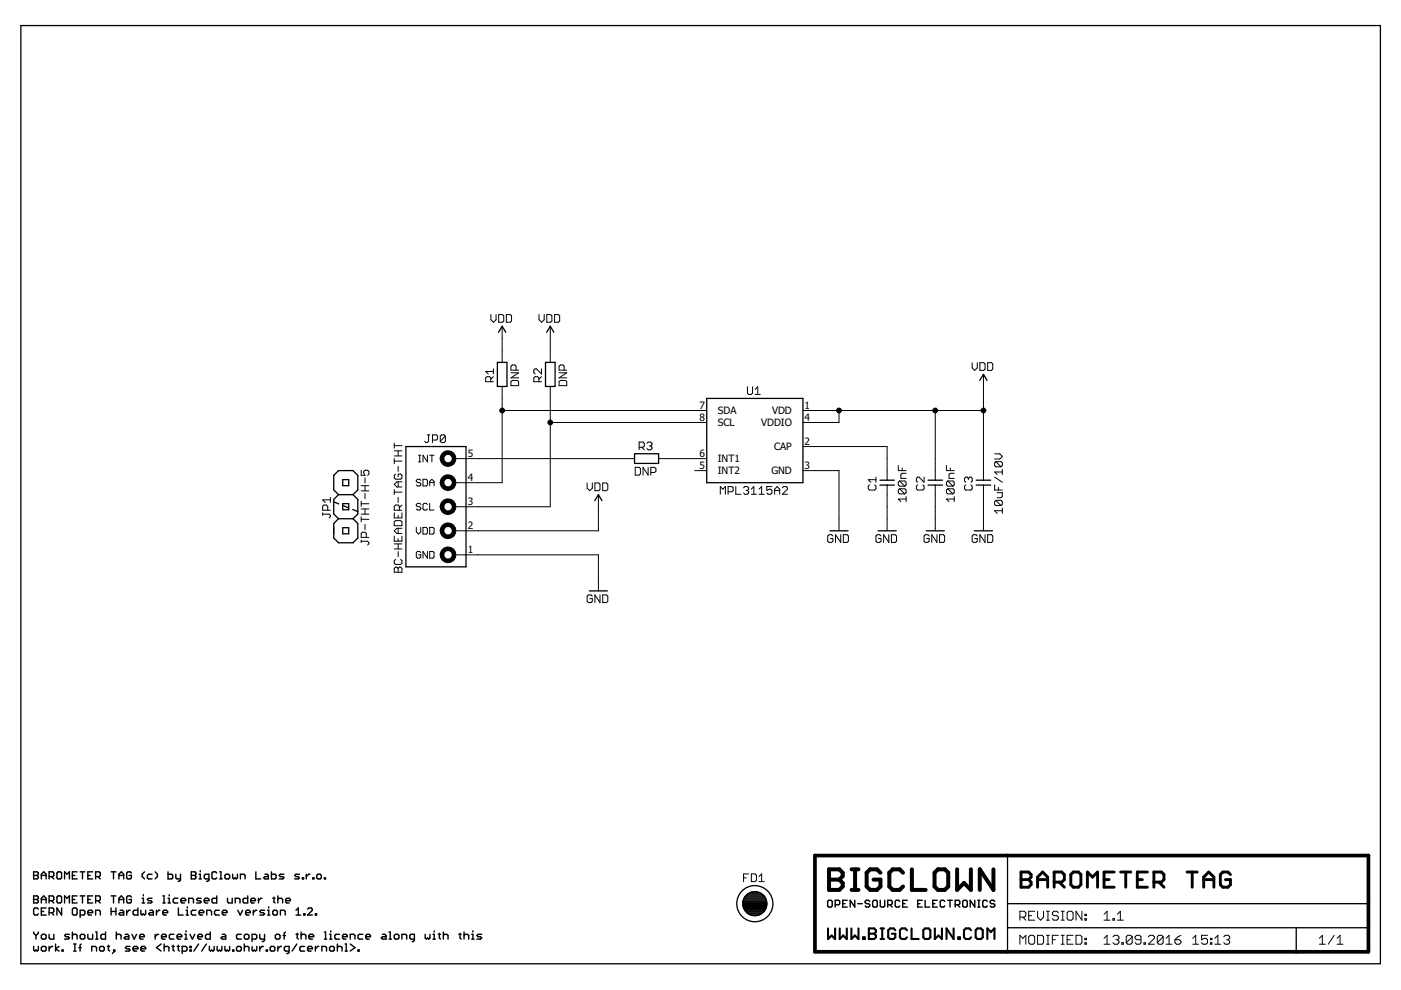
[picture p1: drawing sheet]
<svg xmlns="http://www.w3.org/2000/svg" width="297mm" height="210mm" viewBox="0 0 297 210" stroke-linecap="round" stroke-linejoin="round" font-family="sans-serif">
<defs><g id="words">
<g font-size="2.2">
<text x="148.3" y="89.2">8</text>
<text x="148.3" y="86.7">7</text>
<text x="152.2" y="87.8">SDA</text>
<text x="163.7" y="87.8">VDD</text>
<text x="170.6" y="86.7">1</text>
<text x="170.6" y="89.2">4</text>
<text x="152.2" y="90.3">SCL</text>
<text x="161.4" y="90.3">VDDIO</text>
<text x="164.1" y="95.4">CAP</text>
<text x="170.6" y="94.3">2</text>
<text x="99.2" y="102">4</text>
<text x="99.2" y="96.9">5</text>
<text x="148.3" y="99.4">5</text>
<text x="148.3" y="96.9">6</text>
<text x="152.2" y="100.5">INT2</text>
<text x="152.2" y="98">INT1</text>
<text x="163.6" y="100.5">GND</text>
<text x="170.6" y="99.4">3</text>
<text x="99.2" y="107.1">3</text>
<text x="99.2" y="112.2">2</text>
<text x="99.2" y="117.3">1</text>
</g>
</g></defs>
<g fill="none" stroke="#000" stroke-width=".3">
<path d="M7.1 184.8h.8l.2 .3v.3l-.2 .2 .2 .3v.2l-.2 .3h-.8zM7.1 189.9h.8l.2 .3v.3l-.2 .2 .2 .3v.2l-.2 .3h-.8zM7.1 197.6v.3l.5 .5M7.1 185.6h.8M7.1 190.7h.8M7.6 198.4v.7M8.1 192.8l-.2-.3h-.5l-.3 .3v1l.3 .2h.5l.2-.2M8.1 197.6v.3l-.5 .5M8.8 185.6h1M8.8 186.4v-1l.5-.6 .5 .6v1M8.8 191.5v-1l.5-.6 .5 .6v1M8.8 198.4l.2-.3h.5l.3 .3v.5l-.3 .2h-.5l-.2-.2z"/>
<path d="M8.8 190.7h1M8.8 193.3h.5M9.8 192.5h-1v1.5h1M10.4 185.9h.8l.2-.3v-.5l-.2-.3h-.8v1.6M10.4 191h.8l.2-.3v-.5l-.2-.3h-.8v1.6M10.4 193.5h.8l.2-.2v-.5l-.2-.3h-.8v1.5M10.4 198.1v.8l.3 .2h.7v-1M10.9 185.9l.5 .5M10.9 191l.5 .5M10.9 193.5l.5 .5M12.3 184.8h.5l.3 .3v1l-.3 .3h-.5l-.2-.3v-1zM12.3 189.9h.5l.3 .3v1l-.3 .3h-.5l-.2-.3v-1z"/>
<path d="M13.1 192.5v1.5l-1-1.5v1.5M13.7 186.4v-1.6l.5 .6 .5-.6v1.6M13.7 191.5v-1.6l.5 .6 .5-.6v1.6M14.7 198.1h-.8l-.2 .3 .2 .2h.6l.2 .3-.2 .2h-.8M15.3 185.6h.6M15.3 197.6v1.5M15.3 190.7h.6M15.3 198.4l.3-.3h.5l.2 .3v.7M15.6 192.5h.5l.2 .3v1l-.2 .2h-.5l-.3-.2v-1zM16.3 184.8h-1v1.6h1M16.3 189.9h-1v1.6h1M17 184.8h1"/>
<path d="M17 189.9h1M17 194h.7l.3-.2v-.5l-.3-.3h-.7v1.5M17 198.4l.3-.3h.4l.3 .3v.5l-.3 .2h-.4l-.3-.2zM17.5 184.8v1.6M17.5 189.9v1.6M18.6 185.6h.5M18.6 193.5h1v-.2l-.2-.3h-.5l-.3 .3v.5l.3 .2h.5M18.6 198.1v.8l.3 .2h.7v-1M18.6 190.7h.5M19.6 184.8h-1v1.6h1M19.6 189.9h-1v1.6h1M20.3 185.9h.7l.3-.3v-.5l-.3-.3h-.7v1.6"/>
<path d="M20.3 191h.7l.3-.3v-.5l-.3-.3h-.7v1.6M20.3 194v-1h.7l.3 .3v.7M20.3 199.1h.5M20.3 197.6h.2v1.5M20.8 185.9l.5 .5M20.8 191l.5 .5M22.4 197.6v1.5h-.8l-.2-.2v-.5l.2-.3h.8M23.6 184.8h1M23.6 189.9h1M23.6 193.3h1M23.6 192.5v1.5M24.1 184.8v1.6"/>
<path d="M24.1 189.9v1.6M24.6 192.5v1.5M24.7 198.4l.2-.3h.5l.3 .3v.7M24.7 197.6v1.5M25.2 185.6h1M25.2 186.4v-1l.5-.6 .5 .6v1M25.2 191.5v-1l.5-.6 .5 .6v1M25.2 190.7h1M25.5 193h.5l.2 .3v.7h-.7l-.3-.2 .3-.3h.7M26.6 198.1h.5l.2 .3v.7h-.7l-.3-.2 .3-.3h.7M26.9 193v1M27.6 193h-.3l-.4 .5"/>
<path d="M27.9 185.1l-.3-.3h-.5l-.2 .3v1l.2 .3h.5l.3-.3v-.5h-.6M27.9 190.2l-.3-.3h-.5l-.2 .3v1l.2 .3h.5l.3-.3v-.5h-.6M28 198.1l.4 1 .6-1M29.2 192.5v1.5h-.7l-.3-.2v-.5l.3-.3h.7M29.6 198.6h1v-.2l-.2-.3h-.6l-.2 .3v.5l.2 .2h.6M29.9 193v.8l.2 .2 .3-.2 .2 .2 .3-.2v-.8M30.1 191.5h.5M30.1 190.5h.3v1M30.4 189.7v.2M30.6 184.8l-.5 .6v.5l.5 .5M31.8 193h.5l.2 .3v.7h-.7l-.3-.2 .3-.3h.7M32.2 185.4h-.7l-.3 .2v.5l.3 .3h.7"/>
<path d="M32.2 190.5h-.7l-.3 .2 .3 .3h.5l.2 .2-.2 .3h-.8M32.9 184.8l.5 .6v.5l-.5 .5M32.9 198.1v1M33.2 193v1M33.6 198.1h-.2l-.5 .5M33.9 193h-.2l-.5 .5M34.2 198.6h1.1v-.2l-.3-.3h-.5l-.3 .3v.5l.3 .2h.5M34.5 189.9h.3v1.6M34.5 191.5h.5M34.5 193.5h1v-.2l-.2-.3h-.5l-.3 .3v.5l.3 .2h.5M35.6 184.8v1.6h.8l.2-.3v-.5l-.2-.2h-.8M35.6 191.5h.5"/>
<path d="M35.6 190.5h.3v1M35.9 189.7v.2M36.9 198.1h-.7l-.3 .3v.5l.3 .2h.7M37.3 185.4v.7l.2 .3h.8M37.5 198.6h1v-.2l-.2-.3h-.5l-.3 .3v.5l.3 .2h.5M37.7 190.5h-.7l-.3 .2v.5l.3 .3h.7M37.8 192.5v1.5h1M38.3 185.4v1.2l-.3 .3h-.2M38.4 191h1v-.3l-.3-.2h-.5l-.2 .2v.5l.2 .3h.5M39.2 199.1h.5M39.2 198.1h.2v1M39.4 197.4v.2"/>
<path d="M39.5 194h.5M39.5 193h.2v1M39.7 192.3v.2M40 191.5v-1h.8l.2 .2v.8M40.3 198.1l.5 1 .5-1M40.6 184.8h.7l.3 .3-.3 .5 .3 .5-.3 .3h-.7zM40.6 185.6h.7M41.6 193h-.8l-.2 .3v.5l.2 .2h.8M41.9 198.6h1v-.2l-.2-.3h-.5l-.3 .3v.5l.3 .2h.5M42.2 186.4h.5M42.2 185.4h.3v1M42.2 193.5h1v-.2l-.3-.3h-.4l-.3 .3v.5l.3 .2h.4"/>
<path d="M42.5 184.6v.2M42.7 190.5h-.8l-.2 .2 .2 .3h.5l.3 .2-.3 .3h-.7M43.3 191h1v-.3l-.3-.2h-.5l-.2 .2v.5l.2 .3h.5M43.8 194v-1h.8l.3 .3v.7M44.3 186.4h-.8l-.2-.3v-.5l.2-.2h.8v1.2l-.3 .3h-.2M44.6 197.6v1.5h-.8l-.2-.2v-.5l.2-.3h.8M46 185.1l-.3-.3h-.5l-.3 .3v1l.3 .3h.5l.3-.3M46 189.9v1.6h-.8l-.3-.3v-.5l.3-.2h.8M46.5 193h-.8l-.2 .3v.5l.2 .2h.8M46.6 184.8h.2v1.6M46.6 186.4h.5M47.1 198.1h.5l.3 .3v.7h-.8l-.2-.2 .2-.3h.8"/>
<path d="M47.1 193.5h1v-.2l-.2-.3h-.5l-.3 .3v.5l.3 .2h.5M47.7 185.6l.2-.2h.5l.3 .2v.5l-.3 .3h-.5l-.2-.3zM48.2 190.5v.7l.3 .3h.7v-1M49.3 185.4v.7l.3 .3 .2-.3 .3 .3 .2-.3v-.7M49.9 191.5v-1h.7l.3 .2v.8M50.4 193l.5 1 .5-1M51 186.4v-1h.7l.3 .2v.8M51.2 198.1h-.8l-.3 .3v.5l.3 .2h.8M51.8 198.4l.2-.3h.5l.3 .3v.5l-.3 .2h-.5l-.2-.2zM52.1 193.5h1v-.2l-.3-.3h-.5l-.2 .3v.5l.2 .2h.5M52.5 189.9v1.6h-.7l-.3-.3v-.5l.3-.2h.7M53.2 191h1v-.3l-.3-.2h-.5l-.2 .2v.5l.2 .3h.5"/>
<path d="M53.4 199.1h.8l.2-.2v-.5l-.2-.3h-.8v1.5M53.7 193v1M54.3 184.8v1.6h1M54.5 193h-.3l-.5 .5M54.8 190.5v1M55.1 198.1v.8l.2 .2h.8M55.6 190.5h-.3l-.5 .5M56.1 193h-.8l-.2 .3 .2 .2h.5l.3 .3-.3 .2h-.7M56.1 198.1v1.3l-.3 .2h-.2M56.2 185.4h.5l.2 .2v.8h-.7l-.3-.3 .3-.2h.7M56.7 194h.5M56.7 193h.3v1"/>
<path d="M57 192.3v.2M57.6 184.8v1.6h.7l.2-.3v-.5l-.2-.2h-.7M57.8 190.5h.5M57.8 193.3l.3-.3h.5l.2 .3v.5l-.2 .2h-.5l-.3-.2zM58.1 190.2v1l.2 .3M58.6 198.1h.5l.3 .3v.5l-.3 .2h-.5l-.2-.2v-.5zM58.9 190.7l.3-.2h.5l.2 .2v.8M58.9 189.9v1.6M59.5 194v-1h.7l.3 .3v.7M60 198.4h.5M60.2 185.4h-.8l-.2 .2 .2 .3h.5l.3 .2-.3 .3h-.7M60.5 197.6l-.2 .3v1.2"/>
<path d="M60.6 191h1v-.3l-.3-.2h-.5l-.2 .2v.5l.2 .3h.5M62.8 194h1M62.8 193l.4-.5v1.5M62.8 198.1h.4M63 197.9v1l.2 .2M63.5 185.4h-.8l-.2 .2 .2 .3h.5l.3 .2-.3 .3h-.7M63.8 198.4l.3-.3h.5l.3 .3v.7M63.8 197.6v1.5M64.1 186.1h.3v.3h-.3zM64.4 193.8h.2v.2h-.2zM64.9 185.4v1M65.2 192.8l.3-.3h.5l.2 .3v.2l-1 1h1"/>
<path d="M65.5 198.6h1v-.2l-.2-.3h-.6l-.2 .3v.5l.2 .2h.6M65.7 185.4h-.3l-.5 .5M66.3 186.1h.3v.3h-.3zM66.9 193.8h.2v.2h-.2zM67.1 185.6l.3-.2h.5l.2 .2v.5l-.2 .3h-.5l-.3-.3zM68.8 186.1h.2v.3h-.2zM68.8 197.6h.2v1.5M68.8 199.1h.5M69.9 199.1h.5M69.9 198.1h.2v1M70.1 197.4v.2M72 198.1h-.8l-.2 .3v.5l.2 .2h.8"/>
<path d="M72.6 198.6h1v-.2l-.2-.3h-.5l-.3 .3v.5l.3 .2h.5M74.3 199.1v-1h.7l.3 .3v.7M76.9 198.1h-.7l-.3 .3v.5l.3 .2h.7M77.6 198.6h.9v-.2l-.2-.3h-.5l-.2 .3v.5l.2 .2h.5M81.1 198.1h.5l.3 .3v.7h-.8l-.3-.2 .3-.3h.8M82.5 199.1h.5M82.5 197.6h.2v1.5M83.8 198.1h.5l.3 .3v.5l-.3 .2h-.5l-.2-.2v-.5zM85.2 199.1v-1h.8l.2 .3v.7M87.9 199.1h-.8l-.2-.2v-.5l.2-.3h.8v1.3l-.3 .2h-.2M90.1 198.1v.8l.3 .2 .3-.2 .2 .2 .3-.2v-.8M91.8 199.1h.5"/>
<path d="M91.8 198.1h.3v1M92.1 197.4v.2M92.9 198.1h.5M93.2 197.9v1l.2 .2M94 198.4l.2-.3h.5l.3 .3v.7M94 197.6v1.5M97.3 198.1h.5M97.5 197.9v1l.3 .2M98.4 198.4l.2-.3h.5l.3 .3v.7M98.4 197.6v1.5M100 199.1h.5M100 198.1h.3v1"/>
<path d="M100.3 197.4v.2M102.1 198.1h-.7l-.3 .3 .3 .2h.5l.2 .3-.2 .2h-.8M175.5 191.1l.2-.2h.5l.2 .2v1l-.2 .2h-.5l-.2-.2zM177.1 191.8h.7l.2-.2v-.5l-.2-.2h-.7v1.4M178.7 191.6h.5M179.6 190.9h-.9v1.4h.9M181.2 190.9v1.4l-.9-1.4v1.4M181.8 191.6h1M184.4 191.1l-.3-.2h-.4l-.3 .2v.3l.3 .2h.4l.3 .2v.3l-.3 .2h-.4l-.3-.2M185 191.1l.3-.2h.5l.2 .2v1l-.2 .2h-.5l-.3-.2zM186.6 190.9v1.2l.3 .2h.4l.3-.2v-1.2M188.2 191.8h.7l.3-.2v-.5l-.3-.2h-.7v1.4"/>
<path d="M188.7 191.8l.5 .5M190.8 191.1l-.3-.2h-.5l-.2 .2v1l.2 .2h.5l.3-.2M191.4 191.6h.5M192.4 190.9h-1v1.4h1M194.6 191.6h.5M195.5 190.9h-.9v1.4h.9M196.2 190.9v1.4h.9M197.8 191.6h.4M198.7 190.9h-.9v1.4h.9M200.3 191.1l-.2-.2h-.5l-.3 .2v1l.3 .2h.5l.2-.2M200.9 190.9h1M201.4 190.9v1.4"/>
<path d="M202.5 191.8h.7l.3-.2v-.5l-.3-.2h-.7v1.4M203 191.8l.5 .5M204.1 191.1l.3-.2h.4l.3 .2v1l-.3 .2h-.4l-.3-.2zM206.7 190.9v1.4l-1-1.4v1.4M207.3 190.9h.5M207.3 192.3h.5M207.5 190.9v1.4M209.3 191.1l-.2-.2h-.5l-.2 .2v1l.2 .2h.5l.2-.2M210.9 191.1l-.2-.2h-.5l-.2 .2v.3l.2 .2h.5l.2 .2v.3l-.2 .2h-.5l-.2-.2M7.1 200.7v.7l.3 .3 .2-.3 .3 .3 .2-.3v-.7M8.8 200.9l.2-.2h.5l.3 .2v.5l-.3 .3h-.5l-.2-.3zM10.4 200.7v1"/>
<path d="M11.2 200.7h-.3l-.5 .5M11.8 200.2v1.5M12.5 200.7l-.7 .5 .7 .5M13.1 201.4h.3v.3h-.3zM15.6 201.7h.5M15.6 200.2h.5M15.9 200.2v1.5M16.7 200.9h.5M17.2 200.2l-.2 .2v1.3M19.5 201.7v-1h.7l.3 .2v.8M21.1 200.9l.3-.2h.4l.3 .2v.5l-.3 .3h-.4l-.3-.3zM22.8 200.7h.4"/>
<path d="M23 200.4v1l.2 .3M24.1 201.4h.2v.3h-.2zM24.3 201.7l-.5 .5M27.6 200.7h-.8l-.2 .2 .2 .3h.5l.3 .2-.3 .3h-.7M28.2 201.2h1v-.3l-.2-.2h-.5l-.3 .2v.5l.3 .3h.5M29.9 201.2h1v-.3l-.3-.2h-.5l-.2 .2v.5l.2 .3h.5M34.2 200.2l-1 .7 1 .8M34.8 200.9l.3-.2h.5l.2 .2v.8M34.8 200.2v1.5M36.4 200.7h.6M36.7 200.4v1l.3 .3M37.5 200.7h.5"/>
<path d="M37.8 200.4v1l.2 .3M38.6 201.7h.8l.2-.3v-.5l-.2-.2h-.8v1.5M40.3 200.7h.2v.2h-.2zM40.3 201.4h.2v.3h-.2zM42.1 200.2l-1 1.5M43.8 200.2l-1 1.5M44.4 200.7v.7l.2 .3 .3-.3 .2 .3 .3-.3v-.7M46 200.7v.7l.3 .3 .2-.3 .3 .3 .2-.3v-.7M47.7 200.7v.7l.2 .3 .3-.3 .2 .3 .3-.3v-.7M49.3 201.4h.3v.3h-.3zM50.1 200.9l.3-.2h.5l.3 .2v.5l-.3 .3h-.5l-.3-.3zM51.8 200.9l.2-.2h.5l.3 .2v.8"/>
<path d="M51.8 200.2v1.5M53.4 200.7v.7l.3 .3 .2-.3 .3 .3 .2-.3v-.7M55.1 200.7v1M55.8 200.7h-.2l-.5 .5M56.5 201.4h.2v.3h-.2zM57.3 200.9l.2-.2h.5l.3 .2v.5l-.3 .3h-.5l-.2-.3zM58.9 200.7v1M59.7 200.7h-.3l-.5 .5M61.3 201.7h-.8l-.2-.3v-.5l.2-.2h.8v1.2l-.3 .3h-.2M62.9 200.2l-1 1.5M64.6 200.7h-.8l-.2 .2v.5l.2 .3h.8M65.2 201.2h1v-.3l-.2-.2h-.5l-.3 .2v.5l.3 .3h.5"/>
<path d="M66.9 200.7v1M67.6 200.7h-.2l-.5 .5M68.2 201.7v-1h.8l.2 .2v.8M69.9 200.9l.2-.2h.5l.3 .2v.5l-.3 .3h-.5l-.2-.3zM71.5 200.9l.3-.2h.5l.2 .2v.8M71.5 200.2v1.5M73.2 201.7h.5M73.2 200.2h.2v1.5M74.3 200.2l1 .7-1 .8M75.9 201.4h.3v.3h-.3z"/>
</g>
<g fill="none" stroke="#000" stroke-width=".21">
<path d="M104.1 66.7v1.1l.5 .5 .6-.5v-1.1M104.6 79.9l-.5 .5M104.6 78.8h-1.6l.5 .5M104.6 78.2v1.1M105.7 66.7h.8l.3 .3v1.1l-.3 .2h-.8zM106.5 69.2v7.6M107.4 66.7h.8l.3 .3v1.1l-.3 .2h-.8zM108.3 79h1.7l-1.7 1.1h1.7M109.4 78.5v-.8l-.2-.3h-.6l-.3 .3v.8h1.7M114.3 66.7v1.1l.5 .5 .6-.5v-1.1M114.8 78.2v1.1l-1.1-1.1h-.2l-.3 .3v.5l.3 .3M114.8 79.9l-.5 .5"/>
<path d="M115.9 66.7h.8l.3 .3v1.1l-.3 .2h-.8zM116.7 69.2v7.6M117.6 66.7h.8l.3 .3v1.1l-.3 .2h-.8zM118.5 79h1.7l-1.7 1.1h1.7M119.6 78.5v-.8l-.2-.3h-.6l-.3 .3v.8h1.7M206.1 76.9v1.1l.6 .5 .5-.5v-1.1M207.8 76.9h.8l.3 .3v1.1l-.3 .2h-.8zM208.5 79.4v22.4M209.4 76.9h.8l.3 .3v1.1l-.3 .2h-.8zM76.6 99.7v1.1h.8l-.3-.6v-.2l.3-.3h.5l.3 .3v.5l-.3 .3M83.6 93.9v1.1M83.6 97.2v1.1"/>
<path d="M83.6 97.8h1.6M83.6 96.7h1.6M83.6 95.6h1.6M83.6 94.5h1.6M84.4 95.6v1.1M84.4 98.9v1M88.8 97.9h.4M88.8 96.5h.4M89 96.5v1.4M90.6 92.2h.5M90.6 96.5v1.4l-.9-1.4v1.4M90.9 92.2v1.4l-.3 .2h-.3l-.3-.2"/>
<path d="M91.1 96.5h.9M91.6 96.5v1.4M91.7 93.3h.8l.3-.3v-.5l-.3-.3h-.8v1.6M94.4 92.5v1.1l-.3 .2h-.5l-.3-.2M94.4 92.5l-.3-.3h-.5l-.3 .3v1.1M94.4 92.5l-1.1 1.1M96.3 97.2h38.2M104.1 80.9v-.8l-.3-.2h-.5l-.3 .2v.8h1.6M106.5 81.9v20.4h-10.2M106.5 87h43.3M108.3 80.9l.3-.2h1.1l.3 .2v.9h-1.7zM114.3 80.9v-.8l-.3-.2h-.5l-.3 .2v.8h1.6"/>
<path d="M116.7 81.9v25.5h-20.4M116.7 89.6h33.1M118.5 80.9l.3-.2h1.1l.3 .2v.9h-1.7zM134.7 99.1h.8l.3 .3v1.1l-.3 .2h-.8zM135.5 94.8h.8l.3-.2v-.6l-.3-.3h-.8v1.7M136.1 94.8l.5 .6M137.2 94l.2-.3h.6l.2 .3v.3l-.2 .3M137.4 99.1v1.6l-1.1-1.6v1.6M137.7 94.6h.3M138 94.6l.2 .2v.3l-.2 .3h-.6l-.2-.3M139.6 97.2h10.2M147.3 99.8h2.5"/>
<path d="M158.5 82v1.4l.2 .2h.6l.3-.2v-1.4M160.1 83.6h1.1M160.1 82.5l.6-.5v1.6M170.2 99.8h7.7v12.7M170.2 94.7h17.9v7.1M170.2 87h38.3M177.9 87v2.6h-7.7M190.5 98.7v1.1h1.6M191.3 99.3v.5M198.3 87v14.8M200.7 98.7v1.1h1.6M201.5 99.3v.5"/>
<path d="M210.9 96.2h1.1l.5 .6-.5 .5h-1.1M211.1 97.9h1.1l.3 .2v.6l-.3 .3M211.1 97.9l-.2 .2v.6l.2 .3h1.1M211.1 97.9l1.1 1.1M212.5 99.5v1.1M68.4 109h1.4l.2 .3v.3l-.2 .2M68.4 108.7v.6M69.5 108.2v-.8l-.3-.3h-.5l-.3 .3v.8h1.6M70 105.5v1M70 106h-1.6l.6 .5M76.6 114.8h1.3l.3 .2v.3l-.3 .3M76.6 106.3v1.1"/>
<path d="M76.6 109.6v1M76.6 114.5v.5M76.6 110.1h1.6M76.6 109h1.6M76.6 107.9h1.6M76.6 106.8h1.6M76.6 104.1h1.6M76.6 103h1.6M77.4 101.3v1.1M77.4 103v1.1M77.4 104.6v1.1M77.4 107.9v1.1"/>
<path d="M77.4 111.2v1.1M77.7 113.9v-.8l-.3-.3h-.6l-.2 .3v.8h1.6M83.6 103.8v1.1M83.6 108.7v1.1h1.6v-1.1M83.6 110.6l.3-.2h1l.3 .2v.9h-1.6zM83.6 113.7v1h1.6v-1M83.6 116.4h1.6M83.6 115.3h1.6M83.6 104.4h1.6M83.9 100.5l-.3 .3v.5l.3 .3h1l.3-.3v-.5l-.3-.3h-.5v.5M83.9 118.6l-.3 .3v.5l.3 .3h1l.3-.3v-.5l-.3-.3M84.4 102.2v1.1"/>
<path d="M84.4 105.5v1M84.4 109.3v.5M84.4 112v1.1M84.4 114.2v.5M84.4 115.3v1.1M84.4 116.9v1.1M84.7 108.2v-.8l-.3-.3h-.5l-.3 .3v.8h1.6M85.2 112h-1.1l-.5 .6 .5 .5h1.1M85.2 107.1l-.5 .5M85.2 102.2h-1.1l-.5 .5 .5 .6h1.1M88.3 111.8v1l.5 .4 .4-.4v-1M89.2 107l-.2-.3h-.5l-.2 .3v.2l.2 .2h.5l.2 .3-.2 .4h-.5l-.2-.2"/>
<path d="M89.2 101.9l-.2-.3h-.5l-.2 .3v.2l.2 .2h.5l.2 .3-.2 .4h-.5l-.2-.2M89.2 117.2l-.2-.3h-.5l-.2 .3v.9l.2 .2h.5l.2-.2v-.5h-.4M89.7 101.6h.7l.2 .3v.9l-.2 .2h-.7zM89.7 111.8h.7l.2 .3v.9l-.2 .2h-.7zM90.6 107l-.2-.3h-.5l-.2 .3v.9l.2 .2h.5l.2-.2M90.6 116.9v1.4l-.9-1.4v1.4M91.1 102.3h.9M91.1 103v-.9l.5-.5 .4 .5v.9M91.1 106.7v1.4h.9M91.1 111.8h.7l.2 .3v.9l-.2 .2h-.7zM91.1 116.9h.7l.2 .3v.9l-.2 .2h-.7zM96.3 117.6h30.6v7.7"/>
<path d="M124.5 102.4v1.1l.5 .5 .6-.5v-1.1M126.1 102.4h.8l.3 .3v1.1l-.3 .2h-.8zM126.9 104.9v7.6h-30.6M127.8 102.4h.8l.3 .3v1.1l-.3 .2h-.8zM138 100.2h.8l.3-.3v-.5l-.3-.3h-.8v1.6M152.7 104.8v-1.6l.6 .5 .5-.5v1.6M154.4 104.3h.8l.2-.3v-.6l-.2-.2h-.8v1.6M156 103.2v1.6h1.1M157.6 103.4l.3-.2h.6l.2 .2v.3l-.2 .3M158.2 104h.3M158.5 104l.2 .3v.2l-.2 .3h-.6l-.3-.3M159.3 104.8h1.1"/>
<path d="M159.3 103.7l.5-.5v1.6M160.9 104.8h1.1M160.9 103.7l.6-.5v1.6M163.7 103.2h-1.1v.8l.5-.3h.3l.3 .3v.5l-.3 .3h-.5l-.3-.3M164.2 104h1.1M164.2 104.8v-1.1l.6-.5 .5 .5v1.1M165.9 103.4l.2-.2h.6l.3 .2v.3l-1.1 1.1h1.1M176.6 113.6l-.3-.2h-.5l-.3 .2v1.1l.3 .3h.5l.3-.3v-.5h-.6M178.2 113.4v1.6l-1.1-1.6v1.6M178.8 113.4h.8l.3 .2v1.1l-.3 .3h-.8zM184.4 102.8l-.3 .3v.5l.3 .3h1l.3-.3v-.5l-.3-.3M185.7 101.2v1.1"/>
<path d="M185.7 101.7h-1.6l.5 .6M186.8 113.6l-.3-.2h-.5l-.3 .2v1.1l.3 .3h.5l.3-.3v-.5h-.6M188.1 102.8v9.7M188.4 113.4v1.6l-1.1-1.6v1.6M189 113.4h.8l.3 .2v1.1l-.3 .3h-.8zM190.7 102h1.1l.3 .3v.5l-.3 .3M190.7 103.6h1.1l.3 .3v.6l-.3 .2M190.7 103.6l-.2 .3v.6l.2 .2h1.1M190.7 102l-.2 .3v.5l.2 .3h1.1M190.7 103.6l1.1 1.1M190.7 102l1.1 1.1M192.1 105.8h-1.6l.5 .6"/>
<path d="M192.1 105.3v1.1M192.1 100.4h-.8l-.3 .2v.8h1.1M194.6 102.8l-.3 .3v.5l.3 .3h1.1l.2-.3v-.5l-.2-.3M195.9 101.2v1.1l-1.1-1.1h-.2l-.3 .2v.6l.3 .3M197 113.6l-.3-.2h-.5l-.3 .2v1.1l.3 .3h.5l.3-.3v-.5h-.6M198.3 102.8v9.7M198.6 113.4v1.6l-1.1-1.6v1.6M199.2 113.4h.8l.3 .2v1.1l-.3 .3h-.8zM200.9 103.6l-.2 .3v.6l.2 .2h1.1M200.9 103.6h1.1l.3 .3v.6l-.3 .2M200.9 102l-.2 .3v.5l.2 .3h1.1M200.9 102h1.1l.3 .3v.5l-.3 .3"/>
<path d="M200.9 103.6l1.1 1.1M200.9 102l1.1 1.1M202.3 105.8h-1.6l.5 .6M202.3 100.4h-.8l-.3 .2v.8h1.1M202.3 105.3v1.1M204.8 102.8l-.3 .3v.5l.3 .3h1.1l.2-.3v-.5l-.2-.3M205.3 101.4l.3-.2h.3l.2 .2v.6l-.2 .3M205.3 101.4l-.3-.2h-.2l-.3 .2v.6l.3 .3M205.3 101.4v.3M207.2 113.6l-.3-.2h-.5l-.3 .2v1.1l.3 .3h.5l.3-.3v-.5h-.5M208.5 102.8v9.7M208.9 113.4v1.6l-1.1-1.6v1.6"/>
<path d="M209.4 113.4h.8l.3 .2v1.1l-.3 .3h-.8zM210.9 102.8v1.1h1.6M210.9 101.2l1.6 1.1M211.1 106.1h1.1l.3 .3v.5l-.3 .3M211.1 106.1l-.2 .3v.5l.2 .3h1.1M211.1 106.1l1.1 1.1M211.4 104.5h1.1v.8l-.3 .2h-.8M211.7 103.4v.5M212.5 108.3h-1.6l.5 .5M212.5 107.7v1.1M212.5 100.1h-1.6l.5 .5M83.6 120.5l.3-.3h.2l.3 .3 .3-.3h.2l.3 .3v.8h-1.6z"/>
<path d="M84.4 120.5v.8M125.6 126.4l-.3-.3h-.5l-.3 .3v1.1l.3 .3h.5l.3-.3v-.6h-.6M127.2 126.1v1.7l-1.1-1.7v1.7M127.8 126.1h.8l.3 .3v1.1l-.3 .3h-.8zM157.6 186.1h.6M158.7 185.3h-1.1v1.6M159.3 185.3h.8l.3 .3v1.1l-.3 .2h-.8zM160.9 185.8l.6-.5v1.6M160.9 186.9h1.1M216.2 194.5h1l.3-.4v-.6l-.3-.3h-1v1.9M216.9 194.5l.6 .6M218.1 194.1h.6"/>
<path d="M218.4 198.3h.7l.3 .3v1.3l-.3 .3h-.7l-.3-.3v-1.3zM219.4 193.2h-1.3v1.9h1.3M220 193.2v1.3l.6 .6 .7-.6v-1.3M220 198.3h.9l.4 .3v1.3l-.4 .3h-.9zM221.9 193.2h.6M221.9 195.1h.6M221.9 198.3h.6M222.2 193.2v1.9M222.2 198.3v1.9M223.1 199.2h.7M224.4 193.5l-.3-.3h-.7l-.3 .3v.3l.3 .3h.7l.3 .4v.3l-.3 .3h-.7l-.3-.3M224.4 198.3h-1.3v1.9"/>
<path d="M225 193.2h.6M225 195.1h.6M225 198.3h.6M225.3 193.2v1.9M225.3 198.3v1.9M226.3 199.2h.6M226.6 193.2h.6l.3 .3v1.3l-.3 .3h-.6l-.3-.3v-1.3zM227.5 198.3h-1.2v1.9h1.2M228.1 198.3h1l.3 .3v1.3l-.3 .3h-1zM229.4 193.2v1.9l-1.3-1.9v1.9M230 194.8h.3v.3h-.3zM230 193.8h.3v.3h-.3z"/>
<path d="M230 198.9h.3v.3h-.3zM230 199.9h.3v.3h-.3zM234.1 195.1h1.3M234.1 198.9l.6-.6v1.9M234.1 193.8l.6-.6v1.9M236 194.8h.3v.3h-.3zM236 198.6l.3-.3h.6l.3 .3v.3l-.3 .3M236.6 199.2h.3M236.9 195.1h1.3M236.9 193.8l.6-.6v1.9M236.9 199.2l.3 .4v.3l-.3 .3h-.6l-.3-.3M237.8 199.9h.4v.3h-.4z"/>
<path d="M240.1 198.6l-.4-.3h-.6l-.3 .3v1.3M240.1 198.6v1.3l-.4 .3h-.6l-.3-.3M240.1 198.6l-1.3 1.3M241.9 199.2h-.9l-.3-.3v-.3l.3-.3h.6l.3 .3v1.3l-.3 .3h-.6l-.3-.3M242.5 199.9h.4v.3h-.4zM243.5 198.6l.3-.3h.6l.4 .3v.3l-1.3 1.3h1.3M246.6 198.6l-.3-.3h-.6l-.3 .3v1.3M246.6 198.6v1.3l-.3 .3h-.6l-.3-.3M246.6 198.6l-1.2 1.3M247.2 198.9l.7-.6v1.9M249.1 199.2h1l.3 .4v.3l-.3 .3h-.7l-.3-.3zM250.4 198.3l-.7 .3-.6 .6"/>
<path d="M252.9 198.9l.6-.6v1.9M256 198.3h-1.2v.9l.6-.3h.3l.3 .3v.7l-.3 .3h-.6l-.3-.3M256.6 199.9h.3v.3h-.3zM256.6 198.9h.3v.3h-.3zM257.6 198.9l.6-.6v1.9M259.5 198.6l.3-.3h.6l.3 .3v.3l-.3 .3M260.1 199.2h.3M260.4 199.2l.3 .4v.3l-.3 .3h-.6l-.3-.3M279.7 198.9l.7-.6v1.9M282.9 198.3l-1.3 1.9M283.5 198.9l.6-.6v1.9M216.2 200.2v-1.9l.7 .6 .6-.6v1.9"/>
<path d="M221.9 200.2h.6M225 200.2h.6M234.1 200.2h1.3M247.2 200.2h1.3M252.9 200.2h1.2M257.6 200.2h1.2M279.7 200.2h1.3M283.5 200.2h1.3"/>
</g>
<g fill="none" stroke="#000" stroke-width=".28">
<path d="M4.4 5.4h288.3v198.9h-288.3zM105.5 76.8h2v5.1h-2zM105.7 70.4l.8-1.2 .7 1.2M115.7 76.8h2v5.1h-2zM115.9 70.4l.8-1.2 .7 1.2M86.1 94.7h12.7v25.5h-12.7zM134.5 96.2h5.1v2.1h-5.1zM149.8 84.5h20.4v17.8h-20.4zM207.7 80.6l.8-1.2 .8 1.2M70.8 106.4l1 .4M71.8 104.9l-1-1v-3.1l1-1h3l1.1 1v3.1l-1.1 1M71.8 104.9l-1 1v3.1l1 1"/>
<path d="M71.8 110l-1 1v3.1l1 1h3l1.1-1v-3.1l-1.1-1M71.8 110h3M71.8 104.9h3M72.7 101.7h1.2v1.3h-1.2zM72.7 106.8h1.2v1.3h-1.2zM72.7 111.9h1.2v1.3h-1.2zM72.8 107.2l1.1 .5M74.8 108l1.1 .5M74.8 104.9l1.1 1v3.1l-1.1 1M126.1 106.2l.8-1.3 .7 1.3M176 112.5h3.8M186.2 112.5h3.8"/>
<path d="M186.6 102.8h3M186.6 101.8h3M196.4 112.5h3.8M196.8 102.8h3M196.8 101.8h3M206.6 112.5h3.8M207 102.8h3M207 101.8h3M125 125.3h3.8M157.5 191.5h5.1M157.5 191.7h5.1M157.5 191.3h5.1"/>
<path d="M157.5 192h5.1M157.5 191.1h5M157.6 192.2h4.9M157.6 190.9a2.55 2.55 0 0 0 1.9 3.2 2.55 2.55 0 0 0 3.1-2.1M157.6 190.9h4.9M157.6 192.4h4.9M157.7 190.6h4.7M157.7 192.6h4.7M157.8 190.4h4.5M157.8 192.9h4.4M157.9 190.2h4.3M158 193.1h4.1"/>
<path d="M158.1 190h3.9M158.2 193.3h3.7M158.3 189.7h3.5M158.4 193.5h3.3M158.6 189.5h2.9M158.7 193.8h2.7M158.9 189.3h2.2M159 189.3l-.9 .6-.5 1M159.2 194h1.7M159.7 189.1h.7M159.7 189.1l-.7 .2M160.4 189.1a2.49 2.49 0 0 1 2.1 1.8"/>
<path d="M162.5 190.9l.1 1.1M213.6 181.4v20.4M213.6 191.6h76.5M213.6 196.7h76.5M274.8 196.7v5.1"/>
<circle cx="160" cy="191.6" r="3.8"/>
</g>
<g fill="#000" stroke="#000" stroke-width=".21">
<path d="M93.8 96.1a1.66 1.66 0 0 1 2.6 .3 1.66 1.66 0 0 1-1 2.5 1.66 1.66 0 0 1-2.1-1.7h.8a.89 .89 0 0 1 1.3-.7 .89 .89 0 0 1 .2 1.5 .89 .89 0 0 1-1.5-.5v-.3h-.8l.2-.8z" fill-rule="evenodd"/>
<path d="M93.8 101.2a1.66 1.66 0 0 1 2.6 .3 1.66 1.66 0 0 1-1 2.5 1.66 1.66 0 0 1-2.1-1.7h.8a.89 .89 0 0 1 1.3-.7 .89 .89 0 0 1 .2 1.5 .89 .89 0 0 1-1.5-.5v-.3h-.8l.2-.8z" fill-rule="evenodd"/>
<path d="M93.8 106.3a1.66 1.66 0 0 1 2.6 .3 1.66 1.66 0 0 1-1 2.5 1.66 1.66 0 0 1-2.1-1.7h.8a.89 .89 0 0 1 1.3-.7 .89 .89 0 0 1 .2 1.5 .89 .89 0 0 1-1.5-.5v-.3h-.8l.2-.8z" fill-rule="evenodd"/>
<path d="M93.8 111.4a1.66 1.66 0 0 1 2.6 .3 1.66 1.66 0 0 1-1 2.5 1.66 1.66 0 0 1-2.1-1.7h.8a.89 .89 0 0 1 1.3-.7 .89 .89 0 0 1 .2 1.5 .89 .89 0 0 1-1.5-.5v-.3h-.8l.2-.8z" fill-rule="evenodd"/>
<path d="M93.8 116.5a1.66 1.66 0 0 1 2.6 .3 1.66 1.66 0 0 1-1 2.5 1.66 1.66 0 0 1-2.1-1.7h.8a.89 .89 0 0 1 1.3-.7 .89 .89 0 0 1 .2 1.5 .89 .89 0 0 1-1.5-.5v-.3h-.8l.2-.8z" fill-rule="evenodd"/>
<circle cx="106.5" cy="87" r=".51"/>
<circle cx="116.7" cy="89.6" r=".51"/>
<circle cx="177.9" cy="87" r=".51"/>
<circle cx="198.3" cy="87" r=".51"/>
<circle cx="208.5" cy="87" r=".51"/>
</g>
<path d="M172.8 181.4h117.3v20.4h-117.3z" fill="none" stroke="#000" stroke-width=".78"/>
<g fill="none" stroke="#000" stroke-width=".61">
<path d="M216.5 184.9h1.6l.5 .5v.6l-.5 .5 .5 .5v.6l-.5 .5h-1.6zM216.5 186.5h1.6M220 186.5h2.1M220 188.1v-2.1l1.1-1.1 1 1.1v2.1M223.5 187h1.6l.6-.5v-1.1l-.6-.5h-1.6v3.2M224.6 187l1.1 1.1M227.6 184.9h1l.6 .5v2.2l-.6 .5h-1l-.6-.5v-2.2zM230.5 188.1v-3.2l1.1 1.1 1.1-1.1v3.2M234.1 186.5h1M236.2 184.9h-2.1v3.2h2.1M237.6 184.9h2.2M238.7 184.9v3.2"/>
<path d="M241.1 186.5h1.1M243.3 184.9h-2.2v3.2h2.2M244.6 187h1.7l.5-.5v-1.1l-.5-.5h-1.7v3.2M245.7 187l1.1 1.1M251.7 184.9h2.1M252.8 184.9v3.2M255.2 186.5h2.2M255.2 188.1v-2.1l1.1-1.1 1.1 1.1v2.1M260.9 185.4l-.6-.5h-1l-.6 .5v2.2l.6 .5h1l.6-.5v-1.1h-1.1"/>
</g>
<path d="M175.8 184.3h2.1l.8 .7v.8l-.8 .7 .8 .7v.8l-.8 .7h-2.1zM175.8 186.5h2.1M180.6 184.3h1.4M180.6 188.7h1.4M181.3 184.3v4.4M186.7 185l-.8-.7h-1.4l-.8 .7v3l.8 .7h1.4l.8-.7v-1.5h-1.5M191.5 185l-.8-.7h-1.4l-.7 .7v3l.7 .7h1.4l.8-.7M193.3 184.3v4.4h3M198.9 184.3h1.4l.7 .7v3l-.7 .7h-1.4l-.8-.7v-3zM202.9 184.3v4.4l1.5-1.5 1.4 1.5v-4.4M210.6 184.3v4.4l-2.9-4.4v4.4" fill="none" stroke="#000" stroke-width=".85"/>
<g fill="none" stroke="#000" stroke-width=".44">
<path d="M175.6 196.8v2.3l.7-.7 .8 .7v-2.3M178 196.8v2.3l.8-.7 .7 .7v-2.3M180.5 196.8v2.3l.8-.7 .7 .7v-2.3M183 198.7h.3v.4h-.3zM184.2 196.8h1.1l.4 .4v.4l-.4 .4 .4 .4v.3l-.4 .4h-1.1zM184.2 198h1.1M186.7 199.1h.7M186.7 196.8h.7M187 196.8v2.3M189.8 197.2l-.3-.4h-.8l-.4 .4v1.5l.4 .4h.8l.3-.4v-.7h-.7M192.3 197.2l-.4-.4h-.7l-.4 .4v1.5l.4 .4h.7l.4-.4M193.3 196.8v2.3h1.5"/>
<path d="M196.1 196.8h.8l.4 .4v1.5l-.4 .4h-.8l-.4-.4v-1.5zM198.2 196.8v2.3l.8-.7 .7 .7v-2.3M202.2 196.8v2.3l-1.5-2.3v2.3M203.2 198.7h.3v.4h-.3zM205.9 197.2l-.4-.4h-.7l-.4 .4v1.5l.4 .4h.7l.4-.4M206.9 197.2l.3-.4h.8l.4 .4v1.5l-.4 .4h-.8l-.3-.4zM209.3 199.1v-2.3l.8 .8 .7-.8v2.3"/>
</g>
<use href="#words"/>
</svg>
